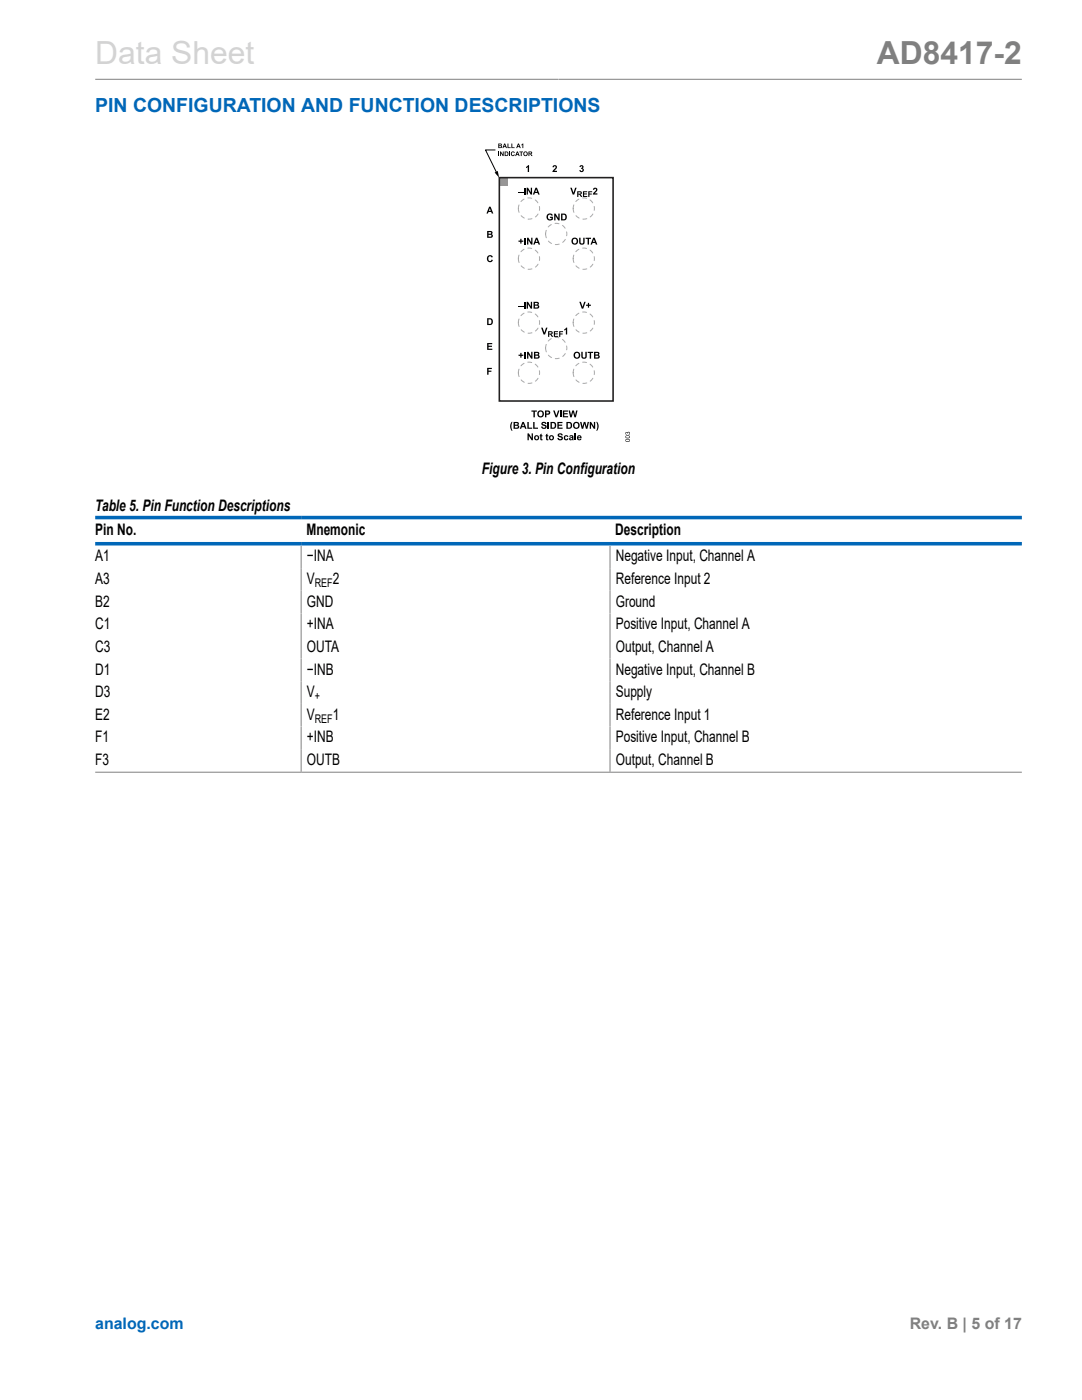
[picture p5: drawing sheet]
<svg xmlns="http://www.w3.org/2000/svg" width="216mm" height="279mm" viewBox="0 0 216 279" stroke-linecap="round" stroke-linejoin="round" font-family="sans-serif">
<defs><g id="words">
<text font-size="6.3" fill="#d3d3d3" x="19" y="12.7">Data Sheet</text>
<text font-size="6.3" fill="#808080" x="175" y="12.7">AD8417-2</text>
<text font-size="3.9" fill="#0067b8" x="19" y="22.3">PIN CONFIGURATION AND FUNCTION DESCRIPTIONS</text>
<g font-size="3.2">
<text x="96.2" y="94.6">Figure 3. Pin Configuration</text>
<text x="19" y="102">Table 5. Pin Function Descriptions</text>
<text x="19" y="106.8">Pin No.</text>
<text x="61.1" y="106.8">Mnemonic</text>
<text x="122.8" y="106.8">Description</text>
<text x="19" y="112">A1</text>
<text x="61.2" y="112">−INA</text>
<text x="122.9" y="112">Negative Input, Channel A</text>
<text x="19" y="116.6">A3</text>
<text x="61.2" y="116.6">V</text>
<text x="66.4" y="116.6">2</text>
<text x="122.9" y="116.6">Reference Input 2</text>
<text x="19" y="121.1">B2</text>
<text x="19" y="125.6">C1</text>
<text x="61.2" y="121.1">GND</text>
<text x="61.2" y="125.6">+INA</text>
<text x="122.9" y="121.1">Ground</text>
<text x="122.9" y="125.6">Positive Input, Channel A</text>
<text x="19" y="130.1">C3</text>
<text x="61.2" y="130.1">OUTA</text>
<text x="122.9" y="130.1">Output, Channel A</text>
<text x="19" y="134.6">D1</text>
<text x="61.2" y="134.6">−INB</text>
<text x="122.9" y="134.6">Negative Input, Channel B</text>
<text x="19" y="143.6">E2</text>
<text x="19" y="139.1">D3</text>
<text x="61.2" y="143.6">V</text>
<text x="61.2" y="139.1">V</text>
<text x="66.4" y="143.6">1</text>
<text x="122.9" y="139.1">Supply</text>
<text x="122.9" y="143.6">Reference Input 1</text>
<text x="19" y="148.2">F1</text>
<text x="61.2" y="148.2">+INB</text>
<text x="122.9" y="148.2">Positive Input, Channel B</text>
<text x="19" y="152.7">F3</text>
<text x="61.2" y="152.7">OUTB</text>
<text x="122.9" y="152.7">Output, Channel B</text>
</g>
<text font-size="3.2" fill="#0067b8" x="19" y="265.3">analog.com</text>
<text font-size="3.2" fill="#808080" x="181.5" y="265.3">Rev. B | 5 of 17</text>
<g font-size="2.4">
<text x="62.8" y="117.2">REF</text>
<text x="62.8" y="139.8">+</text>
<text x="62.8" y="144.3">REF</text>
</g>
</g></defs>
<path d="M19 15.8h184.9" fill="none" stroke="#808080" stroke-width=".2"/>
<g fill="#000">
<path d="M98.7 34.4l.6-.3 .3 1.4zM99.4 30.2h.2v.9h-.2zM99.8 30.2h.2l.3 .6v-.6h.2v.9h-.2l-.4-.6v.6h-.1zM101.3 28.7h.1v.7h.5v.2h-.6zM101.6 30.2h.2v.9h-.2zM102 28.7h.2v.7h.5v.2h-.7zM102 30.3l.5-.1 .2 .3h-.2a.23 .23 0 0 0-.3 0 .23 .23 0 0 0 0 .3 .23 .23 0 0 0 .3 0l.2 .1a.44 .44 0 0 1-.7 .2 .44 .44 0 0 1 0-.8zM103.6 30.2h.8v.2h-.3v.7h-.2v-.7h-.3zM104 28.9l.4-.3v1h-.2v-.7l-.2 .1zM105 33.3l.4-.3h.2v1.3h-.3v-1l-.3 .2zM110.4 33.1a.49 .49 0 0 1 .7 .2 .49 .49 0 0 1-.4 .7l-.1 .1h.5v.2h-.9l.5-.7a.21 .21 0 0 0 .2-.2 .21 .21 0 0 0-.2-.2 .21 .21 0 0 0-.2 .2h-.3zM115.8 33.1a.37 .37 0 0 1 .5 0 .37 .37 0 0 1-.1 .5 .43 .43 0 0 1 0 .7 .43 .43 0 0 1-.6-.3l.3-.1a.21 .21 0 0 0 .2 .2 .21 .21 0 0 0 .1-.3 .21 .21 0 0 0-.3-.1l.1-.2a.17 .17 0 0 0 .2-.2 .17 .17 0 0 0-.3-.1v.2l-.3-.1z"/>
<path d="M97.3 51.1a.59 .59 0 0 1 1 .2l-.2 .1-.1-.2a.42 .42 0 0 0-.6 .4 .42 .42 0 0 0 .6 .4l.1-.2 .2 .1a.66 .66 0 0 1-1 .3 .66 .66 0 0 1 0-1.1zM97.2 68.5h1v.2h-.7v.3h.7v.2h-.7v.4h.7v.2h-1zM97.2 73.4h.9v.2h-.6v.4h.6v.2h-.6v.6h-.3zM102.1 84.2h.2l-.3 .9 .3 .9h-.2l-.2-.3a1.48 1.48 0 0 1 .2-1.5zM105.2 84.2h.3v1.1h.7v.3h-1zM105.3 86.5h.2l.6 .9v-.9h.2v1.4h-.2l-.6-.9v.9h-.2zM106.4 84.2h.3v1.1h.7v.3h-1zM106 81.9h1.1v.3h-.4v1.1h-.3v-1.1h-.4zM108.2 84.3l.3-.1a.44 .44 0 0 1 .5 .4h-.2a.22 .22 0 0 0-.3-.2 .22 .22 0 0 0-.2 .2 .58 .58 0 0 1 .7 .8 .61 .61 0 0 1-1-.3h.2a.26 .26 0 0 0 .3 .3 .26 .26 0 0 0 .2-.3 .52 .52 0 0 1-.5-.2 .52 .52 0 0 1 0-.6zM107.8 86.7l.3-.2v.4h.1v.2h-.1v.5h.1l.1 .2h-.5v-.7h-.1zM109.3 84.2h.3v1.4h-.3zM109 86.7l.2-.2v.4h.2v.2h-.2v.5h.2v.2h-.4v-.7h-.2z"/>
<path d="M110.4 81.9h.3l.3 1 .4-1h.2l-.4 1.4h-.3zM111.4 86.6l.4-.1a.44 .44 0 0 1 .5 .4h-.3a.22 .22 0 0 0-.2-.2 .22 .22 0 0 0-.2 .2 .58 .58 0 0 1 .7 .8 .61 .61 0 0 1-1.1-.3h.3a.26 .26 0 0 0 .3 .3 .26 .26 0 0 0 .2-.4 .52 .52 0 0 1-.6-.1 .52 .52 0 0 1 0-.6zM111.2 84.2h1v.2h-.7v.3h.7v.3h-.7v.3h.8v.3h-1.1zM111.8 81.9h.3v1.4h-.3zM112.3 81.9h1v.3h-.7v.3h.7v.2h-.7v.4h.8v.2h-1.1zM112.6 87l.5-.1 .3 .3h-.2l-.2-.1a.27 .27 0 0 0-.3 .3 .27 .27 0 0 0 .4 .2l.3-.1a.5 .5 0 0 1-.7 .3 .5 .5 0 0 1-.1-.8zM113.5 81.9h.2l.2 1 .3-1h.3l.3 1 .2-1h.2l-.3 1.4h-.3l-.3-1-.2 1h-.3zM114.7 86.5h.2v1.4h-.2zM115.7 84.2h.3l.2 .9 .3-.9h.3l.2 1 .3-1h.2l-.3 1.4h-.3l-.3-1-.2 1h-.3zM117.7 84.2h.2l.6 .9v-.9h.3v1.4h-.3l-.6-.9v.9h-.2zM119 84.2a.96 .96 0 0 1 .4 1.1l-.2 .7h-.2l.2-.9z"/>
<path d="M99.4 28.6l.6 .1 .1 .2a.22 .22 0 0 0-.1 .2 .22 .22 0 0 0 .2 .2l-.2 .2-.6 .1zM99.6 28.8v.2l.4-.1-.1-.1zM99.6 29.2v.2l.4-.1-.1-.1z"/>
<path d="M100.7 30.2h.3a.46 .46 0 0 1 .5 .5 .46 .46 0 0 1-.5 .4h-.3zM100.9 30.4v.6a.31 .31 0 0 0 .4-.3 .31 .31 0 0 0-.4-.3z"/>
<path d="M100.6 28.6h.2l.4 1h-.2l-.1-.3h-.4l-.1 .3h-.2zM100.7 28.9l-.1 .3h.2z"/>
<path d="M103.1 30.2h.2l.4 .9h-.2l-.1-.2h-.3l-.1 .2h-.2zM103.2 30.4l-.1 .4h.3z"/>
<path d="M103.4 28.6h.1l.4 1h-.2l-.1-.3h-.3l-.1 .3h-.2zM103.4 28.9l-.1 .3h.3z"/>
<path d="M104.4 30.7a.46 .46 0 0 1 .9 0 .46 .46 0 0 1-.9 0zM104.6 30.7a.3 .3 0 0 0 .6 0 .3 .3 0 0 0-.6 0z"/>
<path d="M105.4 30.2h.4a.26 .26 0 0 1 .4 .2 .26 .26 0 0 1-.3 .3l.4 .4h-.3l-.3-.3-.1 .3h-.2zM105.6 30.4v.2h.4l-.1-.2z"/>
<path d="M97.2 46.1h.6a.36 .36 0 0 1 .4 .2 .36 .36 0 0 1-.1 .4 .42 .42 0 0 1 .2 .6 .42 .42 0 0 1-.6 .2h-.5zM97.5 46.3v.3h.4a.16 .16 0 0 0 .1-.2 .16 .16 0 0 0-.2-.1zM97.5 46.9v.3l.6-.1-.2-.2z"/>
<path d="M97.6 41.2h.3l.5 1.4h-.3l-.1-.3h-.5l-.1 .3h-.3zM97.7 41.6l-.1 .5h.3z"/>
<path d="M97.2 63.5h.5a.68 .68 0 0 1 .6 .7 .68 .68 0 0 1-.6 .7h-.5zM97.5 63.7v.9a.47 .47 0 0 0 .6-.4 .47 .47 0 0 0-.6-.5z"/>
<path d="M102.5 84.2h.5a.36 .36 0 0 1 .5 .2 .36 .36 0 0 1-.1 .4 .42 .42 0 0 1 .1 .6 .42 .42 0 0 1-.6 .2h-.4zM102.7 84.4v.4l.5-.1a.16 .16 0 0 0 .1-.2 .16 .16 0 0 0-.2-.1zM102.7 85v.3l.6-.1-.1-.2z"/>
<path d="M104.2 84.2h.3l.6 1.4h-.3l-.1-.3h-.6l-.1 .3h-.3zM104.4 84.5l-.2 .5h.4z"/>
<path d="M106.6 87.4a.52 .52 0 0 1 1 0 .52 .52 0 0 1-1 0zM106.8 87.4a.3 .3 0 0 0 .6 0 .3 .3 0 0 0-.6 0z"/>
<path d="M107.2 82.6a.7 .7 0 0 1 1.4 0 .7 .7 0 0 1-1.4 0zM107.6 82.3a.43 .43 0 0 0 0 .6 .43 .43 0 0 0 .6-.1l-.1-.5-.2-.2z"/>
<path d="M108.7 81.9h.5a.48 .48 0 0 1 .6 .6 .48 .48 0 0 1-.8 .3v.5h-.3zM109 82.2v.3a.29 .29 0 0 0 .3 .1 .29 .29 0 0 0 .2-.3z"/>
<path d="M109.5 87.4a.55 .55 0 0 1 1.1 0 .55 .55 0 0 1-1.1 0zM109.8 87.4a.3 .3 0 0 0 .6 0 .3 .3 0 0 0-.6 0z"/>
<path d="M109.8 84.2h.5a.68 .68 0 0 1 .7 .7 .68 .68 0 0 1-.6 .7h-.6zM110.1 84.4v.9a.47 .47 0 0 0 .6-.4 .47 .47 0 0 0-.6-.5z"/>
<path d="M113 84.2h.5a.68 .68 0 0 1 .7 .7 .68 .68 0 0 1-.7 .7h-.5zM113.3 84.4v.9a.47 .47 0 0 0 .6-.4 .47 .47 0 0 0-.6-.5z"/>
<path d="M113.7 86.9a.42 .42 0 0 1 .5-.1 .42 .42 0 0 1 .2 .4l.1 .7-.3-.1a.35 .35 0 0 1-.5 .1 .35 .35 0 0 1-.1-.5 .35 .35 0 0 1 .5-.2v-.1h-.5zM113.9 87.5l-.1 .2h.2l.2-.3z"/>
<path d="M114.3 84.9a.7 .7 0 0 1 1.4 0 .7 .7 0 0 1-1.4 0zM114.7 84.5a.43 .43 0 0 0 0 .7 .43 .43 0 0 0 .7-.1l-.1-.6-.3-.1z"/>
<path d="M115.3 87l.3-.2 .4 .3v.3h-.6a.2 .2 0 0 0 .1 .3 .2 .2 0 0 0 .3-.2l.2 .1a.5 .5 0 0 1-.7 .2 .5 .5 0 0 1 0-.8zM115.5 87.1l-.1 .2h.4l-.1-.2z"/>
</g>
<g fill="none" stroke="#a7a9ac" stroke-width=".2" stroke-dasharray=".8 .8">
<circle cx="105.6" cy="41.6" r="2.12"/>
<circle cx="105.6" cy="51.6" r="2.12"/>
<circle cx="111" cy="46.7" r="2.12"/>
<circle cx="116.5" cy="41.6" r="2.12"/>
<circle cx="116.5" cy="51.6" r="2.12"/>
<circle cx="105.6" cy="64.4" r="2.12"/>
<circle cx="105.6" cy="74.4" r="2.12"/>
<circle cx="111" cy="69.5" r="2.12"/>
<circle cx="116.5" cy="64.4" r="2.12"/>
<circle cx="116.5" cy="74.4" r="2.12"/>
</g>
<path d="M98.8 29.9h-1.9l2.2 4.6" fill="none" stroke="#000" stroke-width=".2"/>
<path d="M99.6 35.5h1.7v1.6h-1.7z" fill="#969696"/>
<path d="M99.6 35.5h22.7v44.5h-22.7z" fill="none" stroke="#231f20" stroke-width=".32"/>
<g fill="#000">
<path d="M103.4 38.2h1v.2h-1zM104.5 37.5h.3v1.3h-.3zM105.1 37.5h.3l.5 .9v-.9h.3v1.3h-.3l-.6-.9v.9h-.2zM113.8 37.5h.3l.3 1 .4-1h.3l-.5 1.3h-.3zM116.3 38.2h.9v.2h-.6v.2h.5v.2h-.5v.3h.6v.2h-.9zM117.4 38.2h.8v.2h-.6v.2h.5v.2h-.5v.5h-.2zM118.5 37.6a.49 .49 0 0 1 .7 .2 .49 .49 0 0 1-.4 .7l-.1 .1h.5v.2h-.9l.5-.7a.21 .21 0 0 0 .2-.2 .21 .21 0 0 0-.2-.2 .21 .21 0 0 0-.2 .2h-.3zM103.5 48h.3v-.3h.3v.3h.3v.3h-.3v.3h-.3v-.3h-.3zM104.6 47.4h.3v1.4h-.3zM105.2 47.4h.2l.6 1v-1h.2v1.4h-.2l-.6-.9v.9h-.2zM109.3 42.8l.7-.2 .3 .4-.3 .1a.41 .41 0 0 0-.6-.2 .41 .41 0 0 0 0 .6 .35 .35 0 0 0 .3 .3 .35 .35 0 0 0 .3-.3h-.3v-.2h.6v.5a.74 .74 0 0 1-1 0 .74 .74 0 0 1 0-1zM110.6 42.6h.3l.5 .9v-.9h.3v1.4h-.3l-.6-.9v.9h-.2z"/>
<path d="M115.6 47.4h.2v.8a.29 .29 0 0 0 .3 .4 .29 .29 0 0 0 .3-.4v-.8h.3v.8a.55 .55 0 0 1-.6 .6 .55 .55 0 0 1-.5-.6zM116.8 47.4h1.1v.3h-.4v1.1h-.3v-1.1h-.4zM103.4 61h1v.2h-1zM103.5 70.8h.3v-.4h.3v.4h.3v.2h-.3v.4h-.3v-.4h-.3zM104.5 60.2h.3v1.4h-.3zM104.6 70.2h.3v1.4h-.3zM105.1 60.2h.3l.5 .9v-.9h.3v1.4h-.3l-.6-.9v.9h-.2zM105.2 70.2h.2l.6 .9v-.9h.3v1.4h-.3l-.6-.9v.9h-.2zM108 65.4h.3l.3 1 .4-1h.2l-.4 1.4h-.3zM110.5 66.1h.9v.2h-.7v.2h.6v.2h-.6v.3h.7v.2h-.9zM111.6 66.1h.7v.2h-.5v.3h.5v.1h-.5v.5h-.2zM112.6 65.7l.4-.3h.2v1.4h-.3v-1l-.3 .2z"/>
<path d="M116 70.2h.3v.8a.29 .29 0 0 0 .2 .4 .29 .29 0 0 0 .3-.4v-.8h.3v.7a.55 .55 0 0 1-.6 .7 .55 .55 0 0 1-.5-.7zM115.6 60.2h.3l.3 1 .4-1h.3l-.5 1.4h-.3zM116.9 60.8h.4v-.4h.2v.4h.4v.2h-.4v.4h-.2v-.4h-.4zM117.3 70.2h1.1v.2h-.5v1.2h-.2v-1.2h-.4zM124.8 86.3h.4a.29 .29 0 0 1 .5 0 .29 .29 0 0 1-.2 .5l-.1-.1a.18 .18 0 0 0 .2-.3 .18 .18 0 0 0-.2-.1 .18 .18 0 0 0-.1 .3l-.2-.2a.16 .16 0 0 0-.2 .1 .16 .16 0 0 0 .1 .1v.2l-.2-.2z"/>
<path d="M106.9 37.5h.2l.6 1.3h-.3l-.1-.3h-.6l-.1 .3h-.3zM107 37.8l-.2 .5h.4z"/>
<path d="M115.2 38.2h.5a.33 .33 0 0 1 .4 .2 .33 .33 0 0 1-.3 .4l.4 .5h-.3l-.4-.5-.1 .5h-.2zM115.4 38.4v.2h.4v-.2z"/>
<path d="M106.9 47.4h.3l.6 1.4h-.3l-.1-.3h-.6l-.1 .3h-.3zM107.1 47.8l-.2 .5h.4z"/>
<path d="M112 42.6h.5a.68 .68 0 0 1 .6 .7 .68 .68 0 0 1-.6 .7h-.5zM112.2 42.9v.9a.47 .47 0 0 0 .6-.5 .47 .47 0 0 0-.6-.4z"/>
<path d="M114 48.1a.7 .7 0 0 1 1.4 0 .7 .7 0 0 1-1.4 0zM114.4 47.8a.43 .43 0 0 0 0 .6 .43 .43 0 0 0 .6-.1v-.5l-.3-.1z"/>
<path d="M118.4 47.4h.2l.6 1.4h-.3l-.1-.3h-.6l-.1 .3h-.3zM118.5 47.8l-.2 .5h.4z"/>
<path d="M106.5 60.2h.5a.36 .36 0 0 1 .5 .2 .36 .36 0 0 1-.2 .5 .42 .42 0 0 1 .2 .6 .42 .42 0 0 1-.6 .1h-.4zM106.7 60.5v.3h.5a.16 .16 0 0 0 .1-.3 .16 .16 0 0 0-.2 0zM106.7 61v.4l.6-.1-.1-.3z"/>
<path d="M106.5 70.2h.6a.36 .36 0 0 1 .5 .2 .36 .36 0 0 1-.2 .5 .42 .42 0 0 1 .2 .5 .42 .42 0 0 1-.6 .2h-.5zM106.8 70.4v.4l.5-.1a.16 .16 0 0 0 0-.2 .16 .16 0 0 0-.2-.1zM106.8 71v.3l.6-.1-.1-.2z"/>
<path d="M109.4 66.1h.4a.33 .33 0 0 1 .5 .2 .33 .33 0 0 1-.3 .4l.4 .5h-.3l-.5-.4v.4h-.2zM109.6 66.3v.3l.4-.1v-.2z"/>
<path d="M114.5 70.9a.69 .69 0 0 1 1.3 0 .69 .69 0 0 1-1.3 0zM114.8 70.5a.43 .43 0 0 0 0 .7 .43 .43 0 0 0 .7-.1l-.1-.6-.3-.1z"/>
<path d="M118.5 70.2h.6a.36 .36 0 0 1 .5 .2 .36 .36 0 0 1-.2 .5 .42 .42 0 0 1 .2 .5 .42 .42 0 0 1-.6 .2h-.5zM118.8 70.4v.4l.5-.1a.16 .16 0 0 0 0-.2 .16 .16 0 0 0-.2-.1zM118.8 71v.3l.6-.1-.1-.2z"/>
<path d="M124.8 87.7l.2-.1a.35 .35 0 0 1 .6 0 .35 .35 0 0 1-.1 .6 .41 .41 0 0 1-.5 0 .41 .41 0 0 1-.2-.4zM124.9 87.8a.37 .37 0 0 0 .3 .3 .37 .37 0 0 0 .4-.3z"/>
<path d="M124.8 87l.2-.1a.35 .35 0 0 1 .6 0 .35 .35 0 0 1-.1 .6 .41 .41 0 0 1-.5 0 .41 .41 0 0 1-.2-.4zM124.9 87.1a.37 .37 0 0 0 .3 .3 .37 .37 0 0 0 .4-.3z"/>
</g>
<path d="M19 103.3h184.9M19 108.5h184.9" fill="none" stroke="#0067b8" stroke-width=".71"/>
<path d="M60.1 108.9v45.1M121.7 108.9v45.1M19 154.1h184.9" fill="none" stroke="#808080" stroke-width=".2"/>
<use href="#words"/>
</svg>
